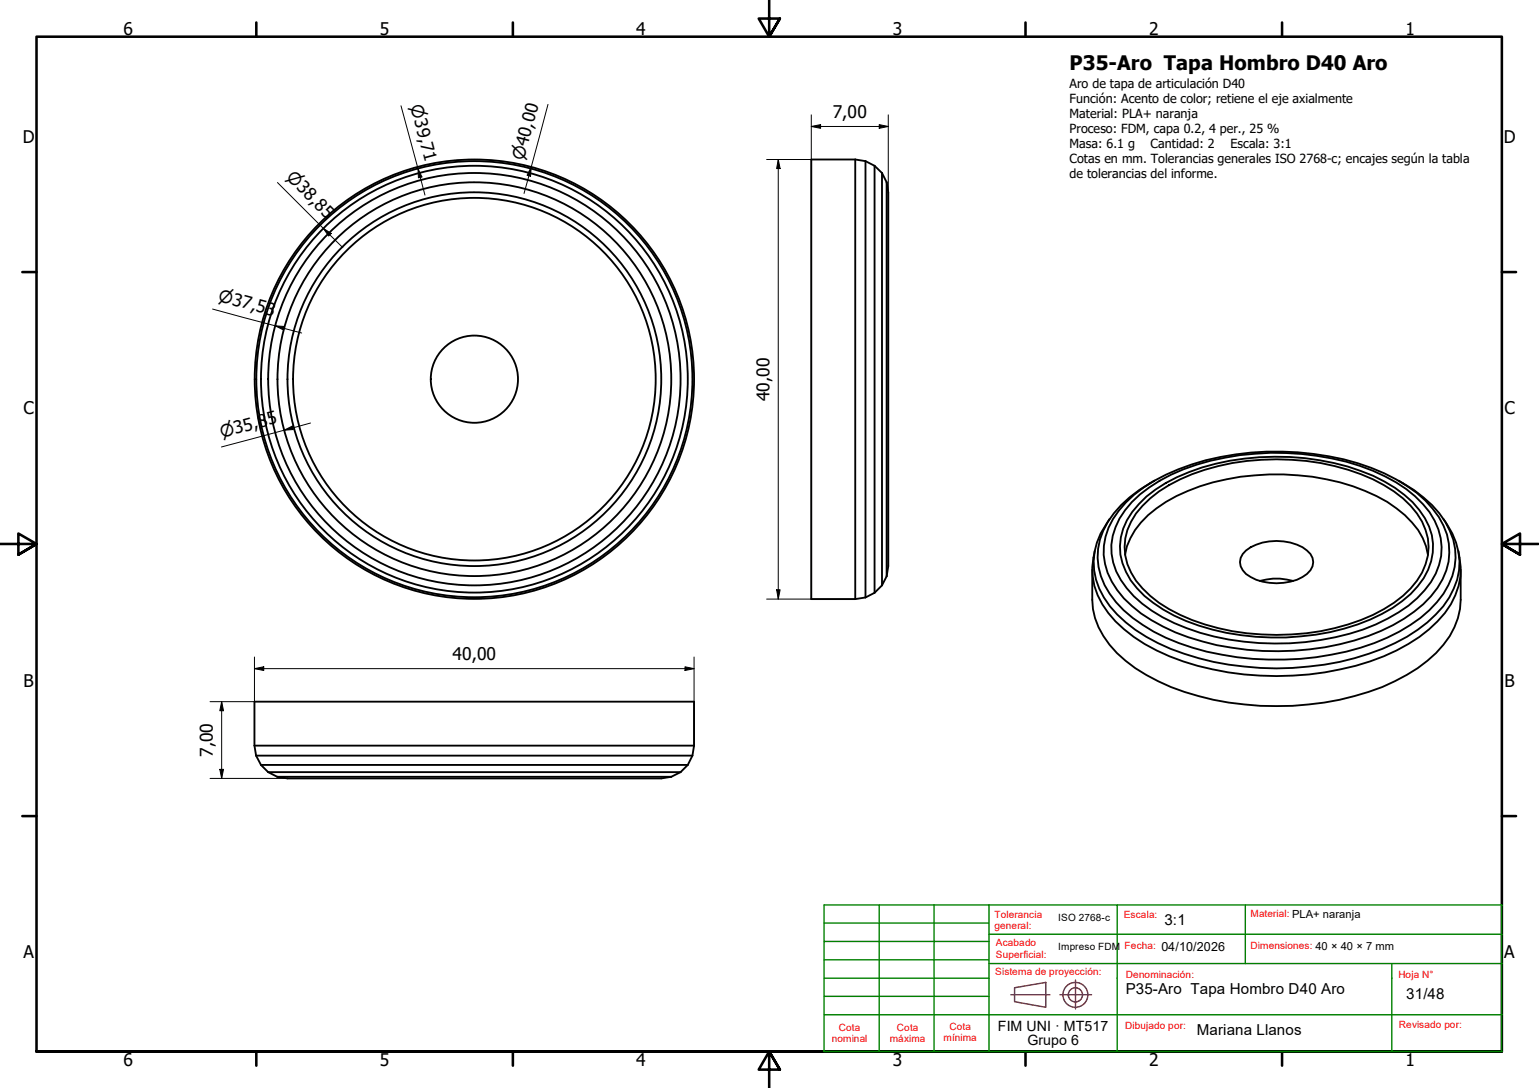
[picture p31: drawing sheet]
<svg xmlns="http://www.w3.org/2000/svg" width="420mm" height="297mm" viewBox="0 0 420 297" stroke-linecap="round" stroke-linejoin="round" font-family="sans-serif">
<defs><g id="words">
<text font-size="5.5" x="292" y="19.2">P35-Aro Tapa Hombro D40 Aro</text>
<g font-size="4.8">
<text x="33.7" y="9.6">6</text>
<text x="103.7" y="9.6">5</text>
<text x="173.7" y="9.6">4</text>
<text x="243.7" y="9.6">3</text>
<text x="313.7" y="9.6">2</text>
<text x="383.7" y="9.6">1</text>
<text x="227.3" y="32.1">7,00</text>
<text x="6.2" y="38.9">D</text>
<text x="410.5" y="38.9">D</text>
<text x="6.4" y="113.1">C</text>
<text x="210.1" y="109.5" transform="rotate(-90 210.1 109.5)">40,00</text>
<text x="410.7" y="113.1">C</text>
<text x="123.5" y="180.1">40,00</text>
<text x="6.4" y="187.4">B</text>
<text x="410.7" y="187.4">B</text>
<text x="58.1" y="206.7" transform="rotate(-90 58.1 206.7)">7,00</text>
<text x="6.4" y="261.7">A</text>
<text x="410.7" y="261.7">A</text>
<text x="33.7" y="290.9">6</text>
<text x="103.7" y="290.9">5</text>
<text x="173.7" y="290.9">4</text>
<text x="243.7" y="290.9">3</text>
<text x="313.7" y="290.9">2</text>
<text x="383.7" y="290.9">1</text>
</g>
<g font-size="4.6">
<text x="112" y="29" transform="rotate(75 112 29)">⌀39,71</text>
<text x="143" y="43.9" transform="rotate(-75 143 43.9)">⌀40,00</text>
<text x="78" y="48.6" transform="rotate(45 78 48.6)">⌀38,85</text>
<text x="59.4" y="82.3" transform="rotate(15 59.4 82.3)">⌀37,53</text>
<text x="60.6" y="119.5" transform="rotate(-15 60.6 119.5)">⌀35,85</text>
</g>
<g font-size="4.1">
<text x="317.9" y="252.7">3:1</text>
<text x="307.3" y="271.4">P35-Aro Tapa Hombro D40 Aro</text>
<text x="383.9" y="272.8">31/48</text>
<text x="326.7" y="282.6">Mariana Llanos</text>
</g>
<g font-size="3.9">
<text x="272.4" y="281.4">FIM UNI · MT517</text>
<text x="280.5" y="285.3">Grupo 6</text>
</g>
<g font-size="3.4">
<text x="292" y="23.9">Aro de tapa de articulación D40</text>
<text x="292" y="28.1">Función: Acento de color; retiene el eje axialmente</text>
<text x="292" y="32.1">Material: PLA+ naranja</text>
<text x="292" y="36.2">Proceso: FDM, capa 0.2, 4 per., 25 %</text>
<text x="292" y="40.4">Masa: 6.1 g</text>
<text x="314.1" y="40.4">Cantidad: 2</text>
<text x="336" y="40.4">Escala: 3:1</text>
<text x="292" y="44.5">Cotas en mm. Tolerancias generales ISO 2768-c; encajes según la tabla</text>
<text x="292" y="48.6">de tolerancias del informe.</text>
<text x="317.1" y="259.7">04/10/2026</text>
</g>
<g font-size="2.7" fill="#f00">
<text x="271.5" y="250.5">Tolerancia</text>
<text x="306.8" y="250.7">Escala:</text>
<text x="341.4" y="250.4">Material: PLA+ naranja</text>
<text x="271.5" y="253.7">general:</text>
<text x="271.9" y="258.4">Acabado</text>
<text x="271.9" y="261.5">Superficial:</text>
<text x="307" y="259.1">Fecha:</text>
<text x="341.4" y="259">Dimensiones: 40 × 40 × 7 mm</text>
<text x="271.7" y="266.3">Sistema de proyección:</text>
<text x="307.3" y="267.1">Denominación:</text>
<text x="381.8" y="267.1">Hoja N°</text>
<text x="229" y="281.5">Cota</text>
<text x="244.9" y="281.5">Cota</text>
<text x="259.2" y="281.1">Cota</text>
<text x="307.1" y="281">Dibujado por:</text>
<text x="381.9" y="280.7">Revisado por:</text>
<text x="227.1" y="284.6">nominal</text>
<text x="243" y="284.6">máxima</text>
<text x="257.6" y="284.3">mínima</text>
</g>
<g font-size="2.7">
<text x="288.9" y="251.4">ISO 2768-c</text>
<text x="288.9" y="259.3">Impreso FDM</text>
</g>
</g></defs>
<!-- layer: Visible (ISO) -->
<g fill="none" stroke="#000" stroke-width=".51">
<path d="M233.5 43.5v120.1M233.5 43.5h-12v120.1h12M233.5 43.5l2.8 .5M236.3 44v119.1M236.3 44l2.5 1.3M238.8 45.3v116.5M238.8 45.3l2 1.9M240.8 47.2v112.6M240.8 47.2l1.3 2.6M242.1 49.8l.4 2.8v101.9l-.4 2.8M242.1 49.8v107.5M307.3 137.2a43.4 43.4 0 0 1 18.1-10.4 77.6 77.6 0 0 1 49 .9 39.9 39.9 0 0 1 16.7 11.2 17.3 17.3 0 0 1-.4 23.9 46.7 46.7 0 0 1-24.9 13.1 77.1 77.1 0 0 1-44.9-3.3 36.5 36.5 0 0 1-15.9-11.5 16.9 16.9 0 0 1 .4-21.7z"/>
<path d="M309 137.1a47 47 0 0 1 25.5-12.1 73.3 73.3 0 0 1 40.3 3.5 34.9 34.9 0 0 1 15.5 11.3 16.4 16.4 0 0 1-1.4 21.3 41.1 41.1 0 0 1-20.5 11.9 73.2 73.2 0 0 1-47.9-2.9 31.1 31.1 0 0 1-15.8-14.1 15.9 15.9 0 0 1 2.4-16.7zM311.9 138.1a40.4 40.4 0 0 1 20.7-10.9 67.2 67.2 0 0 1 42.2 3.7 28.3 28.3 0 0 1 13.4 11.5 15.2 15.2 0 0 1-3.1 18.2 41 41 0 0 1-20.7 10.9 67 67 0 0 1-42.2-3.6 28.3 28.3 0 0 1-13.4-11.6 15.2 15.2 0 0 1 3.1-18.2zM313 135.6a51.5 51.5 0 0 1 26.8-10.4 68.7 68.7 0 0 1 35.1 4.7 30.8 30.8 0 0 1 14.1 11.6 15.5 15.5 0 0 1-2 18.6 36.5 36.5 0 0 1-16.4 10.4 69.1 69.1 0 0 1-50.1-2.4 27.4 27.4 0 0 1-13.1-12 15.7 15.7 0 0 1 3.5-18.4zM315.2 131.2a32 32 0 0 0-14 13.7 17.8 17.8 0 0 0 3.5 19.5 44.6 44.6 0 0 0 20.9 12.4 81.5 81.5 0 0 0 49.6-1.2 42.3 42.3 0 0 0 17.1-11.2 18.2 18.2 0 0 0 4.4-17.1 25.9 25.9 0 0 0-10.7-13.5l-4.1-2.6M240.8 159.8l-2 2M242.1 157.3l-1.3 2.5M298.2 155.5v8.3a20.9 20.9 0 0 0 6.7 14.5 49.6 49.6 0 0 0 22.3 11.7 82.2 82.2 0 0 0 50.2-2.4 41.3 41.3 0 0 0 16.7-11.6 20 20 0 0 0 4.7-12.2v-8.3M298.9 150.4a18.6 18.6 0 0 0 3.7 17 42.2 42.2 0 0 0 20.4 13.2 82.5 82.5 0 0 0 54.8-1.4 38.5 38.5 0 0 0 18.3-14.2 18.3 18.3 0 0 0 2-14.6M302.9 141.7a20.6 20.6 0 0 0-4.3 11.4 20.1 20.1 0 0 0 6.4 14.7 47.8 47.8 0 0 0 22.2 11.9 81.6 81.6 0 0 0 50.2-2.5 41.3 41.3 0 0 0 16.6-11.7 18.1 18.1 0 0 0 3.5-17.4l-1-2.4-2.4-4M307.1 151.4a19.9 19.9 0 0 1 8.6-12.6 52.5 52.5 0 0 1 26.9-9 62.2 62.2 0 0 1 36.1 7.2 23.8 23.8 0 0 1 10.6 12.1l.5 2.3M340.2 150.3a14.6 14.6 0 0 1 16.6 0 3.9 3.9 0 0 1 0 6.4 14.9 14.9 0 0 1-16.6 0 3.9 3.9 0 0 1 0-6.4zM343.9 158.6a16.1 16.1 0 0 1 9.2 0"/>
<path d="M236.3 163.1l-2.8 .5M238.8 161.8l-2.5 1.3M69.5 203.6h120M69.5 203.6v-12h120v12M69.5 203.6l.4 2.7M69.9 206.3h119.1M69.9 206.3l1.3 2.5M71.2 208.8h116.6M71.2 208.8l2 2M73.2 210.8h112.6M73.2 210.8l2.5 1.3M75.7 212.1l2.8 .4h102l2.8-.4"/>
<path d="M75.7 212.1h107.6M185.8 210.8l-2.5 1.3M187.8 208.8l-2 2M189 206.3l-1.2 2.5M189.5 203.6l-.5 2.7"/>
<circle cx="129.5" cy="103.5" r="11.9"/>
<circle cx="129.5" cy="103.5" r="49.5"/>
<circle cx="129.5" cy="103.5" r="51"/>
<circle cx="129.5" cy="103.5" r="53.8"/>
<circle cx="129.5" cy="103.5" r="56.3"/>
<circle cx="129.5" cy="103.5" r="58.3"/>
<circle cx="129.5" cy="103.5" r="59.5"/>
<circle cx="129.5" cy="103.5" r="60"/>
</g>
<!-- layer: Borde (ISO) -->
<g fill="none" stroke="#000" stroke-width=".7">
<path d="M70 6.1v3.9M140 6.1v3.9M210 0v10l-2.9-4.9h5.8l-2.9 4.9 2.9-4.9M280 6.1v3.9M350 6.1v3.9M6.1 74.3h3.9M410 74.3h3.9M0 148.5h10l-5-2.8v5.7l5-2.9-5 2.9M420 148.5h-10l5-2.8v5.7l-5-2.9 5 2.9M6.1 222.8h3.9M410 222.8h3.9M10 287.1v-277.1h400v277.1h-400h400"/>
<path d="M70 287.1v3.8M140 287.1v3.8M212.9 292l-2.9-4.9 2.9 4.9h-5.8l2.9-4.9v9.9M280 287.1v3.8M350 287.1v3.8"/>
</g>
<g fill="none" stroke="#800040" stroke-width=".38">
<path d="M276 271.6h10.6M277 269.7l8.5-1.5v6.8l-8.5-1.5zM289.4 271.6h8.6M293.6 267.6v7.8"/>
<circle cx="293.6" cy="271.6" r="3.4"/>
<circle cx="293.6" cy="271.6" r="1.94"/>
</g>
<g fill="none" stroke="#008000" stroke-width=".38">
<path d="M225 257h45M225 252h45M240 247.1v40h30M255 247.1v40M270 247.1h35v40M270 255.1h140M305 247.1h35M225 277h185M225 272h45M225 267.1h45M225 262.1h45M270 263.1h140"/>
<path d="M340 263.1v-16h70v40h-140M380 263.1v24M225 287.1v-40h45v40"/>
</g>
<path d="M225 287.1h15" fill="none" stroke="#008000" stroke-width=".51"/>
<!-- layer: Cota (ISO) -->
<g fill="none" stroke="#000" stroke-width=".27">
<path d="M109.5 28.9l6.5 24.4M149.6 28.5l-6.5 24.3M221.5 34.5l2.5-.5v1zM221.5 34.5h21M221.5 31.4v132.2M240 34l2.5 .5-2.5 .5zM242.5 31.4v123.1M75.8 49.8l17.8 17.8M114.1 46l1.1 2.3-1 .3zM145 45.6l-.2 2.5-.9-.2zM209.3 43.5h24.2M212.5 43.5l.5 2.5h-1z"/>
<path d="M212.5 43.5v120.1M88.3 62.3l2.1 1.4-.7 .7zM58 84.4l24.4 6.5M75.1 88.9l2.6 .2-.3 1zM77.5 117.5l2.3-1.2 .3 1zM84.8 115.5l-24.3 6.5M69.5 179.4v24.2M189.5 179.4v24.2M209.3 163.6h24.2M212 161h1l-.5 2.6zM57.3 191.6h12.2M60.5 191.6l.5 2.4h-1z"/>
<path d="M60.5 191.6v20.9M69.5 182.5l2.5-.5v1.1zM69.5 182.5h120M187 182l2.5 .5-2.5 .6zM57.3 212.5h21.2M60 210h1l-.5 2.5z"/>
</g>
<g fill="#000">
<path d="M221.5 34.5l2.5-.5v1zM240 34l2.5 .5-2.5 .5zM114.1 46l1.1 2.3-1 .3zM145 45.6l-.2 2.5-.9-.2zM212.5 43.5l.5 2.5h-1zM88.3 62.3l2.1 1.4-.7 .7zM75.1 88.9l2.6 .2-.3 1zM77.5 117.5l2.3-1.2 .3 1zM212 161h1l-.5 2.6zM60.5 191.6l.5 2.4h-1zM69.5 182.5l2.5-.5v1.1zM187 182l2.5 .5-2.5 .6z"/>
<path d="M60 210h1l-.5 2.5z"/>
</g>
<use href="#words"/>
</svg>
